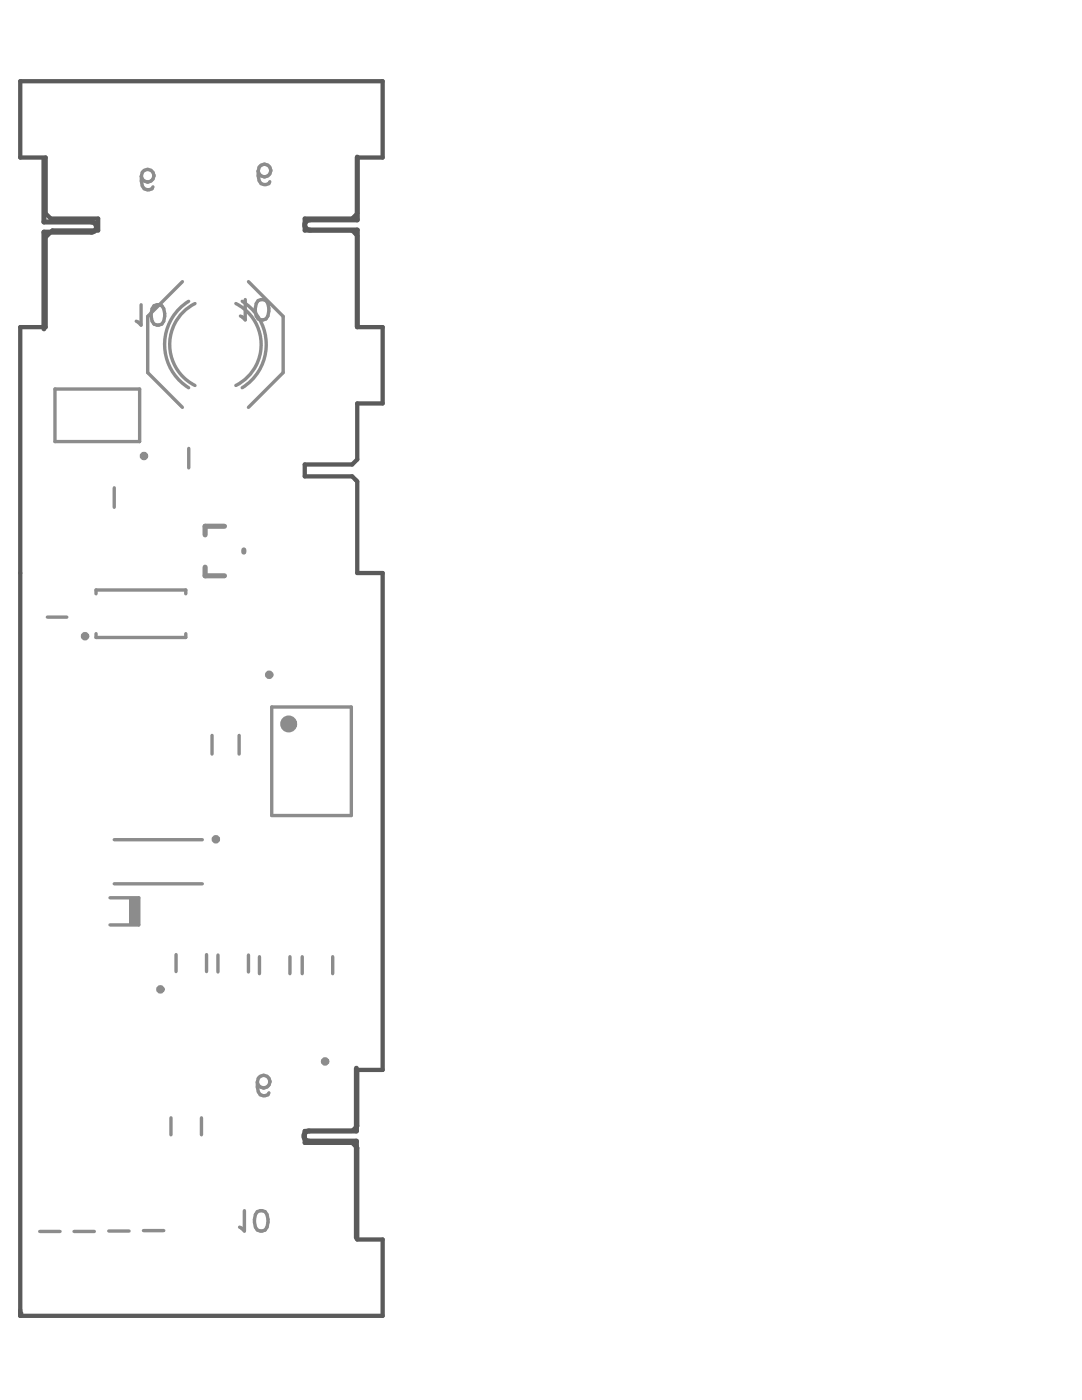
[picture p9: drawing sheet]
<svg xmlns="http://www.w3.org/2000/svg" width="212mm" height="275mm" viewBox="0 0 212 275" stroke-linecap="round" stroke-linejoin="round" font-family="sans-serif">
<circle cx="4" cy="257.8" r=".42" fill="#5a5a5a"/>
<path d="M4 15.9h71.1v15h-5v11l-1 1h-9.3v2.3h9.3l1 1v18h5v15h-5v11l-1 1h-9.3v2.3h9.3l1 1v18h5v97.5h-5v11l-1 1h-9.3v2.3h9.3l1 1v18h5v15h-71.1v-194.1h5v-17.6l1.3-1.4h9v-2.3h-9.3l-1-1v-11h-5z" fill="none" stroke="#5a5a5a" stroke-width=".84"/>
<path d="M8.6 31.3v12.3h9.3a1 1 0 0 1 1 1 1 1 0 0 1-1 1h-9.3v18.9M70.1 30.8v12.4h-9.3a1 1 0 0 0-1 1 1 1 0 0 0 1 1h9.3v18.9M70 209.7v12.3h-9.4a1 1 0 0 0-.9 1 1 1 0 0 0 .9 1h9.4v19" fill="none" stroke="#5a5a5a" stroke-width="1"/>
<g fill="none" stroke="#8c8c8c" stroke-width=".66">
<path d="M35.8 55.3l-6.8 6.8v11l6.8 6.9M48.8 55.3l6.8 6.8v11l-6.8 6.9M10.8 76.4h16.6v10.3h-16.6zM22.4 95.8v3.8M37 88v3.8M18.8 116.6v-.8h17.7v.8M9.3 121.1h3.8M18.8 124.4v.7h17.7v-.7M53.3 138.8h15.7v21.3h-15.7zM41.6 144.4v3.6M46.9 144.4v3.6M21.6 176.2h5.6v5.4h-5.6"/>
<path d="M22.4 164.8h17.3M22.4 173.5h17.3M34.6 187.4v3.3M40.5 187.4v3.3M42.8 187.5v3.3M48.8 187.5v3.3M50.9 187.8v3.3M56.9 187.8v3.3M59.3 187.8v3.3M65.3 187.8v3.3M33.6 219.4v3.4M39.5 219.4v3.4"/>
<path d="M7.8 241.7h4M14.5 241.7h4M21.3 241.6h4M28.2 241.6h3.9"/>
</g>
<path d="M40.3 111.3v1.7h3.8M44.1 103.3h-3.8v1.7M47.9 108v.4" fill="none" stroke="#8c8c8c" stroke-width="1"/>
<path d="M25.4 176.2h1.8v5.4h-1.8z" fill-rule="evenodd" fill="#8c8c8c"/>
<g fill="none" stroke="#8c8c8c" stroke-width=".66">
<path d="M27.7 34.6l.2 1.9a1.29 1.29 0 0 0 1.9 .6l.2-.4M50.7 33.6l.2 1.9a1.29 1.29 0 0 0 1.9 .5l.2-.3M27.7 59.8v4l-1-.7M37 59.1a10 10 0 0 0 0 17M38.3 59.6a9 9 0 0 0-5 8 9 9 0 0 0 5 8.1M46.3 59.6a9 9 0 0 1 5 8 9 9 0 0 1-5 8.1M47.5 59.1a10 10 0 0 1 0 17M48.1 58.8v4l-.9-.8M50.7 59a1.29 1.29 0 0 1 1.9 .6 3.3 3.3 0 0 1-.4 3 1.29 1.29 0 0 1-1.9-.6 3.3 3.3 0 0 1 .4-3zM30.2 60a1.29 1.29 0 0 1 1.9 .6 3.3 3.3 0 0 1-.3 3 1.29 1.29 0 0 1-1.9-.5 3.3 3.3 0 0 1 .3-3.1zM50.5 212.4l.2 1.9a1.29 1.29 0 0 0 1.9 .6l.2-.4M48 237.7v3.9l-1-.7"/>
<path d="M50.5 237.8a1.29 1.29 0 0 1 1.9 .6 3.3 3.3 0 0 1-.4 3.1 1.29 1.29 0 0 1-1.9-.6 3.3 3.3 0 0 1 .4-3.1z"/>
<circle cx="29" cy="34.5" r="1.24"/>
<circle cx="51.9" cy="33.5" r="1.24"/>
<circle cx="51.7" cy="212.3" r="1.24"/>
</g>
<g fill="none" stroke="#8c8c8c" stroke-width=".83">
<circle cx="28.3" cy="89.5" r=".42"/>
<circle cx="16.7" cy="124.9" r=".42"/>
<circle cx="52.8" cy="132.5" r=".42"/>
<circle cx="42.4" cy="164.7" r=".42"/>
<circle cx="31.5" cy="194.2" r=".42"/>
<circle cx="63.8" cy="208.4" r=".42"/>
</g>
<circle cx="56.7" cy="142.1" r=".83" fill="none" stroke="#8c8c8c" stroke-width="1.7"/>
</svg>
